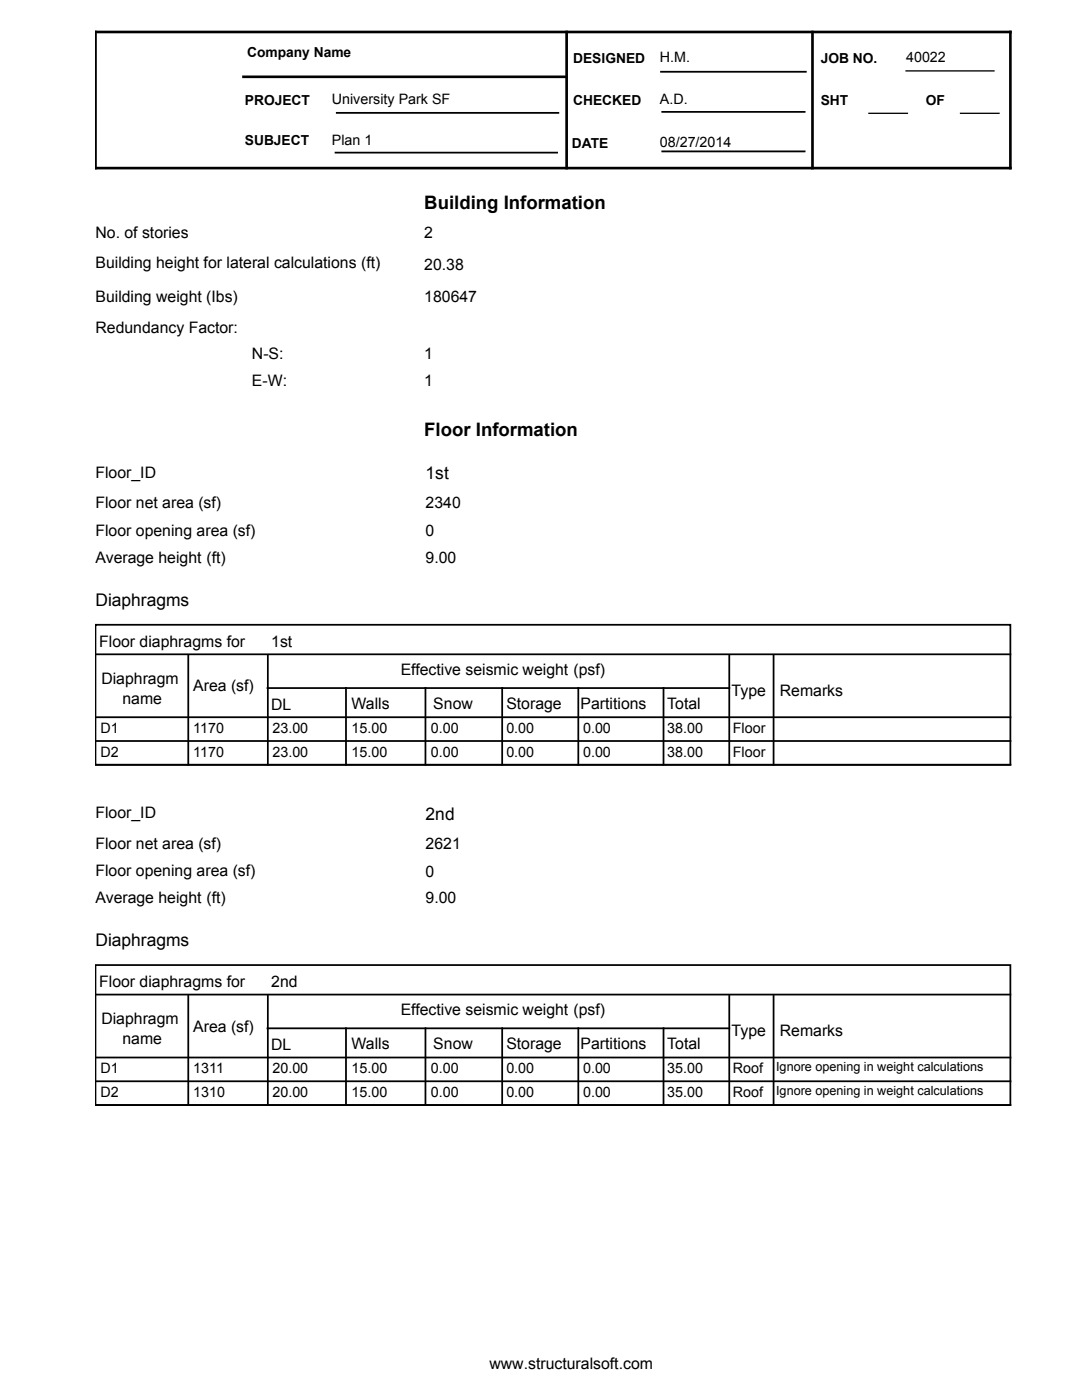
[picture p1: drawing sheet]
<svg xmlns="http://www.w3.org/2000/svg" width="216mm" height="279mm" viewBox="0 0 216 279" stroke-linecap="round" stroke-linejoin="round" font-family="sans-serif">
<defs><g id="words">
<g font-size="3.7">
<text x="84.7" y="41.7">Building Information</text>
<text x="84.7" y="87">Floor Information</text>
</g>
<g font-size="3.5">
<text x="84.9" y="95.7">1st</text>
<text x="19" y="120.9">Diaphragms</text>
<text x="84.9" y="163.6">2nd</text>
<text x="19" y="188.8">Diaphragms</text>
</g>
<g font-size="3.2">
<text x="19" y="47.5">No. of stories</text>
<text x="84.7" y="47.5">2</text>
<text x="19" y="53.6">Building height for lateral calculations (ft)</text>
<text x="84.7" y="53.9">20.38</text>
<text x="19" y="60.2">Building weight (Ibs)</text>
<text x="84.7" y="60.2">180647</text>
<text x="19" y="66.4">Redundancy Factor:</text>
<text x="50.3" y="71.6">N-S:</text>
<text x="84.7" y="71.6">1</text>
<text x="50.3" y="77">E-W:</text>
<text x="84.7" y="77">1</text>
<text x="19" y="95.3">Floor_ID</text>
<text x="19" y="101.4">Floor net area (sf)</text>
<text x="84.9" y="101.5">2340</text>
<text x="19" y="107">Floor opening area (sf)</text>
<text x="84.9" y="107">0</text>
<text x="19" y="112.3">Average height (ft)</text>
<text x="84.9" y="112.3">9.00</text>
<text x="19.8" y="129.1">Floor diaphragms for</text>
<text x="54.1" y="129.1">1st</text>
<text x="20.2" y="136.5">Diaphragm</text>
<text x="38.6" y="138">Area (sf)</text>
<text x="80" y="134.7">Effective seismic weight (psf)</text>
<text x="24.4" y="140.5">name</text>
<text x="54.1" y="141.7">DL</text>
<text x="70.2" y="141.4">Walls</text>
<text x="86.5" y="141.4">Snow</text>
<text x="101" y="141.4">Storage</text>
<text x="115.9" y="141.4">Partitions</text>
<text x="133.1" y="141.4">Total</text>
<text x="146" y="138.9">Type</text>
<text x="155.6" y="138.9">Remarks</text>
<text x="19" y="163.2">Floor_ID</text>
<text x="19" y="169.4">Floor net area (sf)</text>
<text x="84.9" y="169.4">2621</text>
<text x="19" y="174.9">Floor opening area (sf)</text>
<text x="84.9" y="174.9">0</text>
<text x="19" y="180.2">Average height (ft)</text>
<text x="84.9" y="180.2">9.00</text>
<text x="19.8" y="197">Floor diaphragms for</text>
<text x="54.1" y="197">2nd</text>
<text x="80" y="202.7">Effective seismic weight (psf)</text>
<text x="20.2" y="204.4">Diaphragm</text>
<text x="24.4" y="208.4">name</text>
<text x="38.6" y="205.9">Area (sf)</text>
<text x="54.1" y="209.6">DL</text>
<text x="70.2" y="209.3">Walls</text>
<text x="86.5" y="209.3">Snow</text>
<text x="101" y="209.3">Storage</text>
<text x="115.9" y="209.3">Partitions</text>
<text x="133.1" y="209.3">Total</text>
<text x="146" y="206.9">Type</text>
<text x="155.6" y="206.9">Remarks</text>
<text x="97.7" y="273.2">www.structuralsoft.com</text>
</g>
<g font-size="2.9">
<text x="131.7" y="12.4">H.M.</text>
<text x="180.8" y="12.4">40022</text>
<text x="66.2" y="20.8">University Park SF</text>
<text x="131.7" y="20.8">A.D.</text>
<text x="66.2" y="28.9">Plan 1</text>
<text x="131.7" y="29.4">08/27/2014</text>
<text x="20" y="146.2">D1</text>
<text x="38.6" y="146.2">1170</text>
<text x="54.4" y="146.2">23.00</text>
<text x="70.2" y="146.2">15.00</text>
<text x="86" y="146.2">0.00</text>
<text x="101" y="146.2">0.00</text>
<text x="116.3" y="146.2">0.00</text>
<text x="133.1" y="146.2">38.00</text>
<text x="146.2" y="146.2">Floor</text>
<text x="20" y="151">D2</text>
<text x="38.6" y="151">1170</text>
<text x="54.4" y="151">23.00</text>
<text x="70.2" y="151">15.00</text>
<text x="86" y="151">0.00</text>
<text x="101" y="151">0.00</text>
<text x="116.3" y="151">0.00</text>
<text x="133.1" y="151">38.00</text>
<text x="146.2" y="151">Floor</text>
<text x="20" y="214.2">D1</text>
<text x="38.6" y="214.2">1311</text>
<text x="54.4" y="214.2">20.00</text>
<text x="70.2" y="214.2">15.00</text>
<text x="86" y="214.2">0.00</text>
<text x="101" y="214.2">0.00</text>
<text x="116.3" y="214.2">0.00</text>
<text x="133.1" y="214.2">35.00</text>
<text x="146.2" y="214.2">Roof</text>
<text x="20" y="218.9">D2</text>
<text x="38.6" y="218.9">1310</text>
<text x="54.4" y="218.9">20.00</text>
<text x="70.2" y="218.9">15.00</text>
<text x="86" y="218.9">0.00</text>
<text x="101" y="218.9">0.00</text>
<text x="116.3" y="218.9">0.00</text>
<text x="133.1" y="218.9">35.00</text>
<text x="146.2" y="218.9">Roof</text>
</g>
<g font-size="2.8">
<text x="49.3" y="11.4">Company Name</text>
<text x="114.4" y="12.5">DESIGNED</text>
<text x="163.8" y="12.5">JOB NO.</text>
<text x="48.9" y="21">PROJECT</text>
<text x="114.4" y="20.9">CHECKED</text>
<text x="163.8" y="20.9">SHT</text>
<text x="184.7" y="20.9">OF</text>
<text x="48.9" y="28.9">SUBJECT</text>
<text x="114.1" y="29.5">DATE</text>
</g>
<g font-size="2.5">
<text x="154.9" y="213.8">Ignore opening in weight calculations</text>
<text x="154.9" y="218.6">Ignore opening in weight calculations</text>
</g>
</g></defs>
<path d="M19.1 6.4h182.5v27.1h-182.5zM48.6 15.3h64.3M113.1 6.4v27.1M162.1 6.4v27.1" fill="none" stroke="#000" stroke-width=".53"/>
<path d="M180.8 14.1h17.5M173.4 22.6h7.7M191.7 22.6h7.6" fill="none" stroke="#000" stroke-width=".26"/>
<g fill="none" stroke="#000" stroke-width=".35">
<path d="M131.9 14.3h28.9M67 30.5h44.2M67.2 22.5h44.2M132.2 22.3h28.3M132.2 30.2h28.3M19.1 124.7h182.5v27.9h-182.5zM19.3 130.6h182.3M37.6 130.9v21.7M53.4 137.3h92.1M53.4 130.9v21.7M69 137.3v15.3M84.9 137.3v15.3"/>
<path d="M100.2 137.3v15.3M115.4 137.3v15.3M132.4 137.3v15.3M145.5 130.9v21.7M154.4 130.9v21.7M19.1 143.1h182.5M19.1 152.6h182.5M19.1 147.9h182.5M19.1 192.6h182.5v27.9h-182.5zM19.3 198.5h182.3M37.6 198.8v21.7M53.4 198.8v21.7"/>
<path d="M145.5 198.8v21.7M154.4 198.8v21.7M19.1 211h182.5M19.1 215.8h182.5M53.4 205.2h92.1M69 205.2v15.3M84.9 205.2v15.3M100.2 205.2v15.3M115.4 205.2v15.3M132.4 205.2v15.3M19.1 220.5h182.5"/>
</g>
<use href="#words"/>
</svg>
